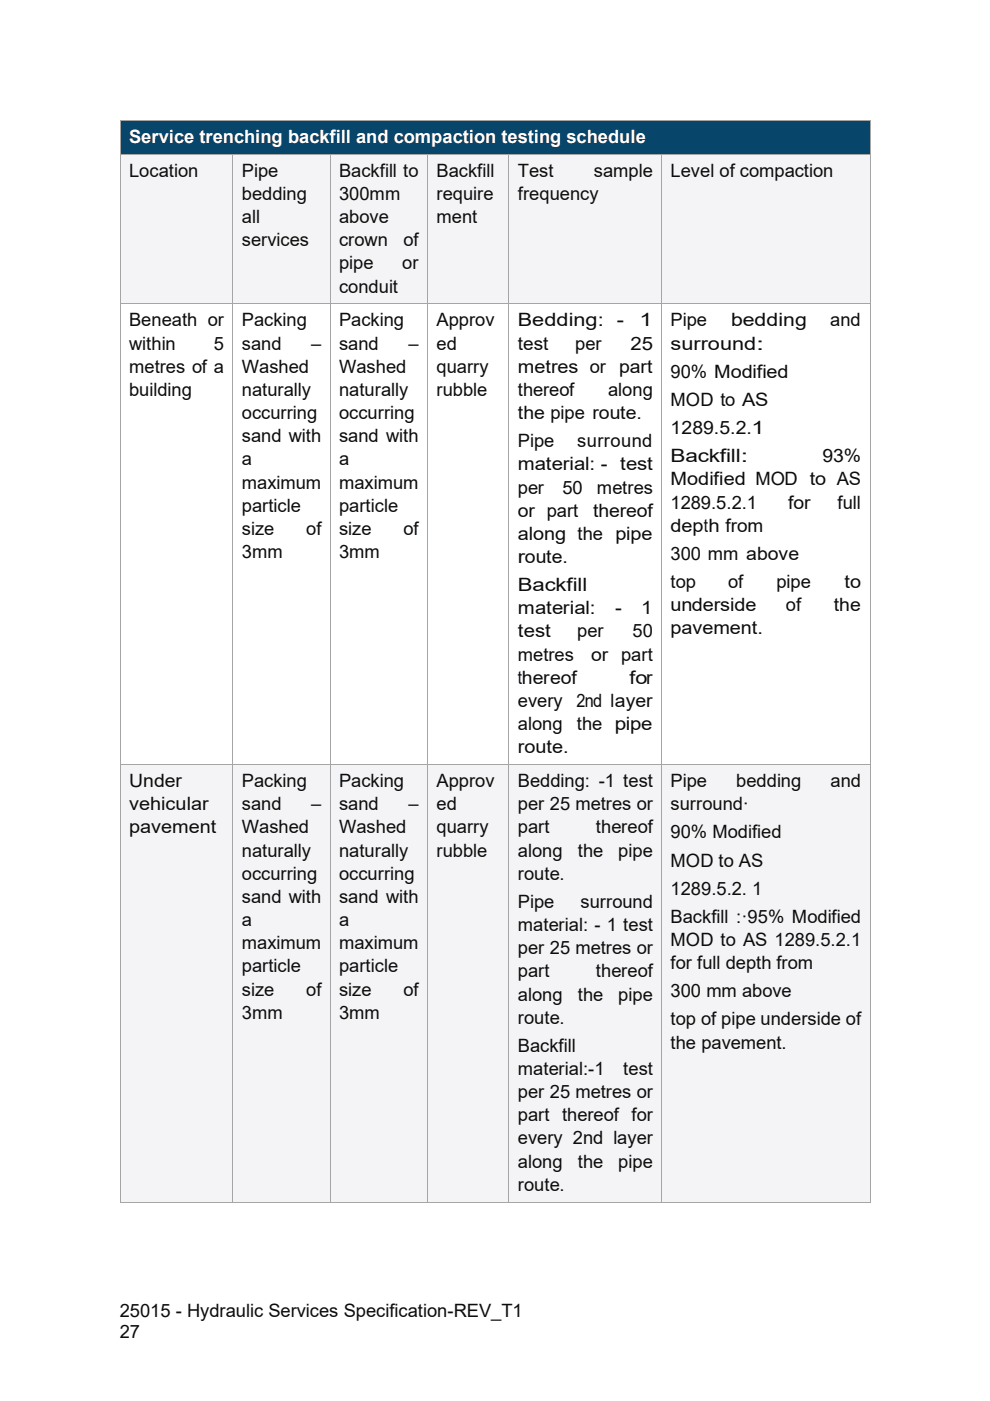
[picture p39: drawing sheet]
<svg xmlns="http://www.w3.org/2000/svg" width="210mm" height="297mm" viewBox="0 0 210 297" stroke-linecap="round" stroke-linejoin="round" font-family="sans-serif">
<defs><g id="words">
<text font-size="3.9" fill="#fff" x="27.4" y="30.3">Service trenching backfill and compaction testing schedule</text>
<g font-size="3.9" fill="#0d0d0d">
<text x="27.4" y="37.5">Location</text>
<text x="51.3" y="37.5">Pipe</text>
<text x="71.9" y="37.5">Backfill to</text>
<text x="92.6" y="37.5">Backfill</text>
<text x="109.9" y="37.5">Test</text>
<text x="126" y="37.5">sample</text>
<text x="142.2" y="37.5">Level of compaction</text>
<text x="51.3" y="42.4">bedding</text>
<text x="51.3" y="47.3">all</text>
<text x="71.9" y="42.4">300mm</text>
<text x="71.9" y="47.3">above</text>
<text x="92.6" y="42.4">require</text>
<text x="92.6" y="47.3">ment</text>
<text x="109.9" y="42.4">frequency</text>
<text x="51.3" y="52.2">services</text>
<text x="71.9" y="52.2">crown</text>
<text x="85.6" y="52.2">of</text>
<text x="71.9" y="57.1">pipe</text>
<text x="85.3" y="57.1">or</text>
<text x="71.9" y="62">conduit</text>
<text x="27.4" y="69.2">Beneath or</text>
<text x="51.3" y="69.2">Packing</text>
<text x="71.9" y="69.2">Packing</text>
<text x="92.6" y="69.2">Approv</text>
<text x="109.9" y="69.2">Bedding:</text>
<text x="130.8" y="69.2">-</text>
<text x="135.6" y="69.2">1</text>
<text x="142.2" y="69.2">Pipe</text>
<text x="155.1" y="69.2">bedding</text>
<text x="176.1" y="69.2">and</text>
<text x="27.4" y="74.1">within</text>
<text x="45.3" y="74.1">5</text>
<text x="51.3" y="74.1">sand</text>
<text x="66" y="74.1">–</text>
<text x="71.9" y="74.1">sand</text>
<text x="86.6" y="74.1">–</text>
<text x="92.6" y="74.1">ed</text>
<text x="109.9" y="74.1">test</text>
<text x="122" y="74.1">per</text>
<text x="133.7" y="74.1">25</text>
<text x="142.2" y="74.1">surround:</text>
<text x="27.4" y="79">metres of a</text>
<text x="27.4" y="83.9">building</text>
<text x="51.3" y="79">Washed</text>
<text x="51.3" y="83.9">naturally</text>
<text x="71.9" y="79">Washed</text>
<text x="71.9" y="83.9">naturally</text>
<text x="92.6" y="79">quarry</text>
<text x="92.6" y="83.9">rubble</text>
<text x="109.9" y="79">metres or part</text>
<text x="109.9" y="83.9">thereof</text>
<text x="129" y="83.9">along</text>
<text x="142.2" y="80.1">90% Modified</text>
<text x="51.3" y="88.9">occurring</text>
<text x="71.9" y="88.9">occurring</text>
<text x="109.9" y="88.9">the pipe route.</text>
<text x="142.2" y="86.1">MOD to AS</text>
<text x="51.3" y="93.8">sand with</text>
<text x="71.9" y="93.8">sand with</text>
<text x="109.9" y="94.8">Pipe</text>
<text x="122.4" y="94.8">surround</text>
<text x="142.2" y="92">1289.5.2.1</text>
<text x="51.3" y="98.7">a</text>
<text x="71.9" y="98.7">a</text>
<text x="109.9" y="99.7">material: - test</text>
<text x="142.2" y="98">Backfill:</text>
<text x="174.5" y="98">93%</text>
<text x="51.3" y="103.6">maximum</text>
<text x="71.9" y="103.6">maximum</text>
<text x="109.9" y="104.6">per</text>
<text x="119.3" y="104.6">50</text>
<text x="126.6" y="104.6">metres</text>
<text x="142.2" y="102.9">Modified MOD to AS</text>
<text x="142.2" y="107.8">1289.5.2.1</text>
<text x="167.2" y="107.8">for</text>
<text x="177.6" y="107.8">full</text>
<text x="51.3" y="108.5">particle</text>
<text x="51.3" y="113.4">size</text>
<text x="64.9" y="113.4">of</text>
<text x="71.9" y="108.5">particle</text>
<text x="71.9" y="113.4">size</text>
<text x="85.6" y="113.4">of</text>
<text x="109.9" y="109.6">or part</text>
<text x="125.8" y="109.6">thereof</text>
<text x="142.2" y="112.7">depth from</text>
<text x="51.3" y="118.3">3mm</text>
<text x="71.9" y="118.3">3mm</text>
<text x="109.9" y="114.5">along the pipe</text>
<text x="109.9" y="119.4">route.</text>
<text x="142.2" y="118.7">300 mm above</text>
<text x="109.9" y="125.3">Backfill</text>
<text x="142.2" y="124.7">top</text>
<text x="154.4" y="124.7">of</text>
<text x="164.7" y="124.7">pipe</text>
<text x="179.2" y="124.7">to</text>
<text x="109.9" y="130.3">material:</text>
<text x="130.5" y="130.3">-</text>
<text x="136" y="130.3">1</text>
<text x="142.2" y="129.6">underside</text>
<text x="166.7" y="129.6">of</text>
<text x="176.9" y="129.6">the</text>
<text x="109.9" y="135.1">test</text>
<text x="122.4" y="135.1">per</text>
<text x="134.2" y="135.1">50</text>
<text x="142.2" y="134.5">pavement.</text>
<text x="109.9" y="140">metres</text>
<text x="125.4" y="140">or part</text>
<text x="109.9" y="144.9">t</text>
<text x="109.9" y="149.9">every</text>
<text x="110.7" y="144.9">hereof</text>
<text x="122.3" y="149.9">2nd layer</text>
<text x="133.5" y="144.9">for</text>
<text x="109.9" y="154.8">along</text>
<text x="122.3" y="154.8">the pipe</text>
<text x="109.9" y="159.7">route.</text>
<text x="27.4" y="166.9">Under</text>
<text x="51.3" y="166.9">Packing</text>
<text x="71.9" y="166.9">Packing</text>
<text x="92.6" y="166.9">Approv</text>
<text x="109.9" y="166.9">Bedding: -1 test</text>
<text x="142.2" y="166.9">Pipe</text>
<text x="156.2" y="166.9">bedding</text>
<text x="176.1" y="166.9">and</text>
<text x="27.4" y="171.8">vehicular</text>
<text x="51.3" y="171.8">sand</text>
<text x="66" y="171.8">–</text>
<text x="71.9" y="171.8">sand</text>
<text x="86.6" y="171.8">–</text>
<text x="92.6" y="171.8">ed</text>
<text x="109.9" y="171.8">per 25 metres or</text>
<text x="142.2" y="171.8">surround·</text>
<text x="27.4" y="176.7">pavement</text>
<text x="51.3" y="176.7">Washed</text>
<text x="71.9" y="176.7">Washed</text>
<text x="92.6" y="176.7">quarry</text>
<text x="109.9" y="176.7">part</text>
<text x="126.4" y="176.7">thereof</text>
<text x="142.2" y="177.8">90% Modified</text>
<text x="51.3" y="181.6">naturally</text>
<text x="71.9" y="181.6">naturally</text>
<text x="92.6" y="181.6">rubble</text>
<text x="109.9" y="181.6">along</text>
<text x="122.6" y="181.6">the</text>
<text x="131.1" y="181.6">pipe</text>
<text x="142.2" y="183.7">MOD to AS</text>
<text x="51.3" y="186.5">occurring</text>
<text x="51.3" y="191.4">sand with</text>
<text x="71.9" y="186.5">occurring</text>
<text x="71.9" y="191.4">sand with</text>
<text x="109.9" y="186.5">route.</text>
<text x="142.2" y="189.7">1289.5.2. 1</text>
<text x="51.3" y="196.3">a</text>
<text x="71.9" y="196.3">a</text>
<text x="109.9" y="192.5">Pipe</text>
<text x="109.9" y="197.4">material: - 1 test</text>
<text x="123.1" y="192.5">surround</text>
<text x="142.2" y="195.7">Backfill :·95% Modified</text>
<text x="51.3" y="201.3">maximum</text>
<text x="71.9" y="201.3">maximum</text>
<text x="109.9" y="202.3">per 25 metres or</text>
<text x="142.2" y="200.6">MOD to AS 1289.5.2.1</text>
<text x="51.3" y="206.2">particle</text>
<text x="71.9" y="206.2">particle</text>
<text x="109.9" y="207.2">part</text>
<text x="126.4" y="207.2">thereof</text>
<text x="142.2" y="205.5">for full depth from</text>
<text x="51.3" y="211.1">size</text>
<text x="51.3" y="216">3mm</text>
<text x="64.9" y="211.1">of</text>
<text x="71.9" y="211.1">size</text>
<text x="71.9" y="216">3mm</text>
<text x="85.6" y="211.1">of</text>
<text x="109.9" y="212.1">along</text>
<text x="122.6" y="212.1">the</text>
<text x="131.1" y="212.1">pipe</text>
<text x="142.2" y="211.5">300 mm above</text>
<text x="109.9" y="217">route.</text>
<text x="142.2" y="217.4">top of pipe underside of</text>
<text x="109.9" y="223">Backfill</text>
<text x="109.9" y="227.9">material:-1</text>
<text x="132.2" y="227.9">test</text>
<text x="142.2" y="222.3">the pavement.</text>
<text x="109.9" y="232.8">per 25 metres or</text>
<text x="109.9" y="237.7">part thereof for</text>
<text x="109.9" y="242.7">every 2nd layer</text>
<text x="109.9" y="247.6">along</text>
<text x="122.6" y="247.6">the</text>
<text x="131.1" y="247.6">pipe</text>
<text x="109.9" y="252.4">route.</text>
<text x="25.4" y="279.2">25015 - Hydraulic Services Specification-REV_T1</text>
<text x="25.4" y="283.7">27</text>
</g>
</g></defs>
<g fill="#07456b">
<path d="M25.6 25.6h158.8v7h-158.8z"/>
<path d="M27.4 25.6h155.2v7h-155.2z"/>
</g>
<path d="M25.4 25.4h.2v.2h-.2z" fill="#a5a5a5"/>
<path d="M25.6 25.5h158.8" fill="none" stroke="#a5a5a5" stroke-width=".21"/>
<path d="M184.4 25.4h.2v.2h-.2z" fill="#a5a5a5"/>
<path d="M25.5 25.6v7M184.5 25.6v7" fill="none" stroke="#a5a5a5" stroke-width=".21"/>
<g fill="#f4f4f6">
<path d="M25.6 32.8h23.7v31.5h-23.7z"/>
<path d="M27.4 32.8h20.1v7h-20.1z"/>
<path d="M49.5 32.8h20.4v31.5h-20.4z"/>
<path d="M51.3 32.8h16.8v5.9h-16.8z"/>
<path d="M51.3 38.7h16.8v4.9h-16.8z"/>
<path d="M51.3 43.6h16.8v5h-16.8z"/>
<path d="M51.3 48.6h16.8v5.9h-16.8z"/>
<path d="M70.1 32.8h20.5v31.5h-20.5z"/>
<path d="M71.9 32.8h16.9v5.9h-16.9z"/>
<path d="M71.9 38.7h16.9v4.9h-16.9z"/>
<path d="M71.9 43.6h16.9v5h-16.9z"/>
<path d="M71.9 48.6h16.9v4.9h-16.9z"/>
<path d="M71.9 53.5h16.9v4.9h-16.9z"/>
<path d="M71.9 58.4h16.9v5.9h-16.9z"/>
<path d="M90.8 32.8h17v31.5h-17z"/>
<path d="M92.6 32.8h13.4v5.9h-13.4z"/>
<path d="M92.6 38.7h13.4v4.9h-13.4z"/>
<path d="M92.6 43.6h13.4v6h-13.4z"/>
<path d="M108 32.8h32.3v31.5h-32.3z"/>
<path d="M109.9 32.8h28.5v5.9h-28.5z"/>
<path d="M109.9 38.7h28.5v6h-28.5z"/>
<path d="M140.4 32.8h44v31.5h-44z"/>
<path d="M142.2 32.8h40.4v7h-40.4z"/>
</g>
<path d="M25.4 32.6h.2v.2h-.2z" fill="#a5a5a5"/>
<path d="M25.6 32.7h23.7" fill="none" stroke="#a5a5a5" stroke-width=".21"/>
<path d="M49.3 32.6h.2v.2h-.2z" fill="#a5a5a5"/>
<path d="M49.5 32.7h20.4" fill="none" stroke="#a5a5a5" stroke-width=".21"/>
<path d="M69.9 32.6h.2v.2h-.2z" fill="#a5a5a5"/>
<path d="M70.1 32.7h20.5" fill="none" stroke="#a5a5a5" stroke-width=".21"/>
<path d="M90.6 32.6h.2v.2h-.2z" fill="#a5a5a5"/>
<path d="M90.8 32.7h17.1" fill="none" stroke="#a5a5a5" stroke-width=".21"/>
<path d="M107.9 32.6h.1v.2h-.1z" fill="#a5a5a5"/>
<path d="M108 32.7h32.3" fill="none" stroke="#a5a5a5" stroke-width=".21"/>
<path d="M140.3 32.6h.1v.2h-.1z" fill="#a5a5a5"/>
<path d="M140.4 32.7h44" fill="none" stroke="#a5a5a5" stroke-width=".21"/>
<path d="M184.4 32.6h.2v.2h-.2z" fill="#a5a5a5"/>
<path d="M25.5 32.8v31.5M49.4 32.8v31.5M70 32.8v31.5M90.7 32.8v31.5M107.9 32.8v31.5M140.3 32.8v31.5M184.5 32.8v31.5" fill="none" stroke="#a5a5a5" stroke-width=".21"/>
<g fill="#fff">
<path d="M25.6 64.5h23.7v97.5h-23.7z"/>
<path d="M27.4 64.5h20.1v6h-20.1z"/>
<path d="M27.4 70.5h20.1v4.9h-20.1z"/>
<path d="M27.4 75.4h20.1v4.9h-20.1z"/>
<path d="M27.4 80.3h20.1v6h-20.1z"/>
<path d="M49.5 64.5h20.4v97.5h-20.4z"/>
<path d="M51.3 64.5h16.8v6h-16.8z"/>
<path d="M51.3 70.5h16.8v4.9h-16.8z"/>
<path d="M51.3 75.4h16.8v4.9h-16.8z"/>
<path d="M51.3 80.3h16.8v4.9h-16.8z"/>
<path d="M51.3 85.2h16.8v4.9h-16.8z"/>
<path d="M51.3 90.1h16.8v4.9h-16.8z"/>
<path d="M51.3 95h16.8v4.9h-16.8z"/>
<path d="M51.3 99.9h16.8v5h-16.8z"/>
<path d="M51.3 104.9h16.8v4.9h-16.8z"/>
<path d="M51.3 109.8h16.8v4.9h-16.8z"/>
<path d="M51.3 114.7h16.8v5.9h-16.8z"/>
<path d="M70.1 64.5h20.5v97.5h-20.5z"/>
<path d="M71.9 64.5h16.9v6h-16.9z"/>
<path d="M71.9 70.5h16.9v4.9h-16.9z"/>
<path d="M71.9 75.4h16.9v4.9h-16.9z"/>
<path d="M71.9 80.3h16.9v4.9h-16.9z"/>
<path d="M71.9 85.2h16.9v4.9h-16.9z"/>
<path d="M71.9 90.1h16.9v4.9h-16.9z"/>
<path d="M71.9 95h16.9v4.9h-16.9z"/>
<path d="M71.9 99.9h16.9v5h-16.9z"/>
<path d="M71.9 104.9h16.9v4.9h-16.9z"/>
<path d="M71.9 109.8h16.9v4.9h-16.9z"/>
<path d="M71.9 114.7h16.9v5.9h-16.9z"/>
<path d="M90.8 64.5h17v97.5h-17z"/>
<path d="M92.6 64.5h13.4v6h-13.4z"/>
<path d="M92.6 70.5h13.4v4.9h-13.4z"/>
<path d="M92.6 75.4h13.4v4.9h-13.4z"/>
<path d="M92.6 80.3h13.4v6h-13.4z"/>
<path d="M108 64.5h32.3v97.5h-32.3z"/>
<path d="M109.9 64.5h28.5v6h-28.5z"/>
<path d="M109.9 70.5h28.5v4.9h-28.5z"/>
<path d="M109.9 75.4h28.5v4.9h-28.5z"/>
<path d="M109.9 80.3h28.5v4.9h-28.5z"/>
<path d="M109.9 85.2h28.5v6h-28.5z"/>
<path d="M109.9 91.2h28.5v4.9h-28.5z"/>
<path d="M109.9 96.1h28.5v4.9h-28.5z"/>
<path d="M109.9 101h28.5v4.9h-28.5z"/>
<path d="M109.9 105.9h28.5v4.9h-28.5z"/>
<path d="M109.9 110.8h28.5v4.9h-28.5z"/>
<path d="M109.9 115.7h28.5v6h-28.5z"/>
<path d="M109.9 121.7h28.5v4.9h-28.5z"/>
<path d="M109.9 126.6h28.5v4.9h-28.5z"/>
<path d="M109.9 131.5h28.5v4.9h-28.5z"/>
<path d="M109.9 136.4h28.5v4.9h-28.5z"/>
<path d="M109.9 141.3h28.5v4.9h-28.5z"/>
<path d="M109.9 146.2h28.5v4.9h-28.5z"/>
<path d="M109.9 151.1h28.5v4.9h-28.5z"/>
<path d="M109.9 156h28.5v6h-28.5z"/>
<path d="M140.4 64.5h44v97.5h-44z"/>
<path d="M142.2 64.5h40.4v6h-40.4z"/>
<path d="M142.2 70.5h40.4v6h-40.4z"/>
<path d="M142.2 76.5h40.4v5.9h-40.4z"/>
<path d="M142.2 82.4h40.4v6h-40.4z"/>
<path d="M142.2 88.4h40.4v6h-40.4z"/>
<path d="M142.2 94.4h40.4v4.9h-40.4z"/>
<path d="M142.2 99.3h40.4v4.9h-40.4z"/>
<path d="M142.2 104.2h40.4v4.9h-40.4z"/>
<path d="M142.2 109.1h40.4v6h-40.4z"/>
<path d="M142.2 115.1h40.4v5.9h-40.4z"/>
<path d="M142.2 121h40.4v4.9h-40.4z"/>
<path d="M142.2 125.9h40.4v5h-40.4z"/>
<path d="M142.2 130.9h40.4v5.9h-40.4z"/>
</g>
<path d="M25.4 64.3h.2v.2h-.2z" fill="#a5a5a5"/>
<path d="M25.6 64.4h23.7" fill="none" stroke="#a5a5a5" stroke-width=".21"/>
<path d="M49.3 64.3h.2v.2h-.2z" fill="#a5a5a5"/>
<path d="M49.5 64.4h20.4" fill="none" stroke="#a5a5a5" stroke-width=".21"/>
<path d="M69.9 64.3h.2v.2h-.2z" fill="#a5a5a5"/>
<path d="M70.1 64.4h20.5" fill="none" stroke="#a5a5a5" stroke-width=".21"/>
<path d="M90.6 64.3h.2v.2h-.2z" fill="#a5a5a5"/>
<path d="M90.8 64.4h17.1" fill="none" stroke="#a5a5a5" stroke-width=".21"/>
<path d="M107.9 64.3h.1v.2h-.1z" fill="#a5a5a5"/>
<path d="M108 64.4h32.3" fill="none" stroke="#a5a5a5" stroke-width=".21"/>
<path d="M140.3 64.3h.1v.2h-.1z" fill="#a5a5a5"/>
<path d="M140.4 64.4h44" fill="none" stroke="#a5a5a5" stroke-width=".21"/>
<path d="M184.4 64.3h.2v.2h-.2z" fill="#a5a5a5"/>
<path d="M25.5 64.5v97.5M49.4 64.5v97.5M70 64.5v97.5M90.7 64.5v97.5M107.9 64.5v97.5M140.3 64.5v97.5M184.5 64.5v97.5" fill="none" stroke="#a5a5a5" stroke-width=".21"/>
<g fill="#f4f4f6">
<path d="M25.6 162.2h23.7v92.6h-23.7z"/>
<path d="M27.4 162.2h20.1v5.9h-20.1z"/>
<path d="M27.4 168.1h20.1v5h-20.1z"/>
<path d="M27.4 173.1h20.1v5.9h-20.1z"/>
<path d="M49.5 162.2h20.4v92.6h-20.4z"/>
<path d="M51.3 162.2h16.8v5.9h-16.8z"/>
<path d="M51.3 168.1h16.8v5h-16.8z"/>
<path d="M51.3 173.1h16.8v4.9h-16.8z"/>
<path d="M51.3 178h16.8v4.9h-16.8z"/>
<path d="M51.3 182.9h16.8v4.9h-16.8z"/>
<path d="M51.3 187.8h16.8v4.9h-16.8z"/>
<path d="M51.3 192.7h16.8v4.9h-16.8z"/>
<path d="M51.3 197.6h16.8v4.9h-16.8z"/>
<path d="M51.3 202.5h16.8v4.9h-16.8z"/>
<path d="M51.3 207.4h16.8v4.9h-16.8z"/>
<path d="M51.3 212.3h16.8v6h-16.8z"/>
<path d="M70.1 162.2h20.5v92.6h-20.5z"/>
<path d="M71.9 162.2h16.9v5.9h-16.9z"/>
<path d="M71.9 168.1h16.9v5h-16.9z"/>
<path d="M71.9 173.1h16.9v4.9h-16.9z"/>
<path d="M71.9 178h16.9v4.9h-16.9z"/>
<path d="M71.9 182.9h16.9v4.9h-16.9z"/>
<path d="M71.9 187.8h16.9v4.9h-16.9z"/>
<path d="M71.9 192.7h16.9v4.9h-16.9z"/>
<path d="M71.9 197.6h16.9v4.9h-16.9z"/>
<path d="M71.9 202.5h16.9v4.9h-16.9z"/>
<path d="M71.9 207.4h16.9v4.9h-16.9z"/>
<path d="M71.9 212.3h16.9v6h-16.9z"/>
<path d="M90.8 162.2h17v92.6h-17z"/>
<path d="M92.6 162.2h13.4v5.9h-13.4z"/>
<path d="M92.6 168.1h13.4v5h-13.4z"/>
<path d="M92.6 173.1h13.4v4.9h-13.4z"/>
<path d="M92.6 178h13.4v5.9h-13.4z"/>
<path d="M108 162.2h32.3v92.6h-32.3z"/>
<path d="M109.9 162.2h28.5v5.9h-28.5z"/>
<path d="M109.9 168.1h28.5v5h-28.5z"/>
<path d="M109.9 173.1h28.5v4.9h-28.5z"/>
<path d="M109.9 178h28.5v4.9h-28.5z"/>
<path d="M109.9 182.9h28.5v5.9h-28.5z"/>
<path d="M109.9 188.8h28.5v5h-28.5z"/>
<path d="M109.9 193.8h28.5v4.9h-28.5z"/>
<path d="M109.9 198.7h28.5v4.9h-28.5z"/>
<path d="M109.9 203.6h28.5v4.9h-28.5z"/>
<path d="M109.9 208.5h28.5v4.9h-28.5z"/>
<path d="M109.9 213.4h28.5v6h-28.5z"/>
<path d="M109.9 219.4h28.5v4.9h-28.5z"/>
<path d="M109.9 224.3h28.5v4.9h-28.5z"/>
<path d="M109.9 229.2h28.5v4.9h-28.5z"/>
<path d="M109.9 234.1h28.5v4.9h-28.5z"/>
<path d="M109.9 239h28.5v4.9h-28.5z"/>
<path d="M109.9 243.9h28.5v4.9h-28.5z"/>
<path d="M109.9 248.8h28.5v6h-28.5z"/>
<path d="M140.4 162.2h44v92.6h-44z"/>
<path d="M142.2 162.2h40.4v5.9h-40.4z"/>
<path d="M142.2 168.1h40.4v6h-40.4z"/>
<path d="M142.2 174.1h40.4v6h-40.4z"/>
<path d="M142.2 180.1h40.4v6h-40.4z"/>
<path d="M142.2 186.1h40.4v5.9h-40.4z"/>
<path d="M142.2 192h40.4v4.9h-40.4z"/>
<path d="M142.2 196.9h40.4v4.9h-40.4z"/>
<path d="M142.2 201.8h40.4v6h-40.4z"/>
<path d="M142.2 207.8h40.4v6h-40.4z"/>
<path d="M142.2 213.8h40.4v4.9h-40.4z"/>
<path d="M142.2 218.7h40.4v6h-40.4z"/>
</g>
<path d="M25.4 162h.2v.2h-.2z" fill="#a5a5a5"/>
<path d="M25.6 162.1h23.7" fill="none" stroke="#a5a5a5" stroke-width=".21"/>
<path d="M49.3 162h.2v.2h-.2z" fill="#a5a5a5"/>
<path d="M49.5 162.1h20.4" fill="none" stroke="#a5a5a5" stroke-width=".21"/>
<path d="M69.9 162h.2v.2h-.2z" fill="#a5a5a5"/>
<path d="M70.1 162.1h20.5" fill="none" stroke="#a5a5a5" stroke-width=".21"/>
<path d="M90.6 162h.2v.2h-.2z" fill="#a5a5a5"/>
<path d="M90.8 162.1h17.1" fill="none" stroke="#a5a5a5" stroke-width=".21"/>
<path d="M107.9 162h.1v.2h-.1z" fill="#a5a5a5"/>
<path d="M108 162.1h32.3" fill="none" stroke="#a5a5a5" stroke-width=".21"/>
<path d="M140.3 162h.1v.2h-.1z" fill="#a5a5a5"/>
<path d="M140.4 162.1h44" fill="none" stroke="#a5a5a5" stroke-width=".21"/>
<path d="M184.4 162h.2v.2h-.2z" fill="#a5a5a5"/>
<path d="M25.5 162.2v92.6" fill="none" stroke="#a5a5a5" stroke-width=".21"/>
<path d="M25.4 254.8h.2v.2h-.2z" fill="#a5a5a5"/>
<path d="M49.4 162.2v92.6M25.6 254.9h23.7" fill="none" stroke="#a5a5a5" stroke-width=".21"/>
<path d="M49.3 254.8h.2v.2h-.2z" fill="#a5a5a5"/>
<path d="M70 162.2v92.6M49.5 254.9h20.4" fill="none" stroke="#a5a5a5" stroke-width=".21"/>
<path d="M69.9 254.8h.2v.2h-.2z" fill="#a5a5a5"/>
<path d="M90.7 162.2v92.6M70.1 254.9h20.5" fill="none" stroke="#a5a5a5" stroke-width=".21"/>
<path d="M90.6 254.8h.2v.2h-.2z" fill="#a5a5a5"/>
<path d="M107.9 162.2v92.6M90.8 254.9h17.1" fill="none" stroke="#a5a5a5" stroke-width=".21"/>
<path d="M107.9 254.8h.1v.2h-.1z" fill="#a5a5a5"/>
<path d="M140.3 162.2v92.6M108 254.9h32.3" fill="none" stroke="#a5a5a5" stroke-width=".21"/>
<path d="M140.3 254.8h.1v.2h-.1z" fill="#a5a5a5"/>
<path d="M184.5 162.2v92.6M140.4 254.9h44" fill="none" stroke="#a5a5a5" stroke-width=".21"/>
<path d="M184.4 254.8h.2v.2h-.2z" fill="#a5a5a5"/>
<use href="#words"/>
</svg>
